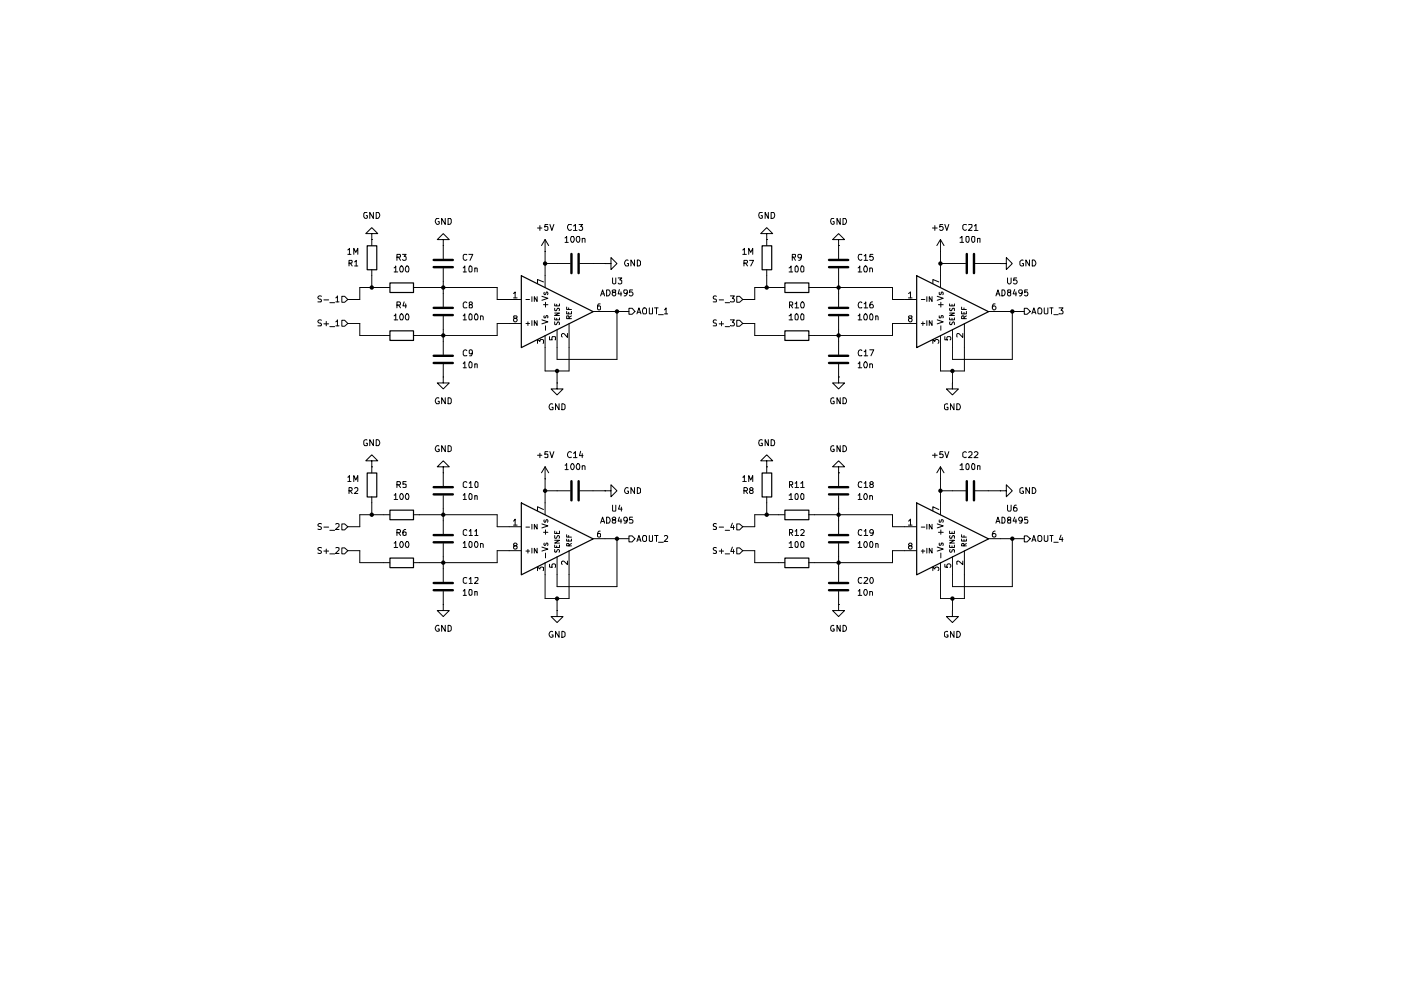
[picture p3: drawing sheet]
<svg xmlns="http://www.w3.org/2000/svg" width="297mm" height="210mm" viewBox="0 0 297 210" stroke-linecap="round" stroke-linejoin="round" font-family="sans-serif">
<path d="M161.6 100.3h2v5.1h-2zM166.4 118.3h5.1v2.1h-5.1zM166.4 108.2h5.1v2h-5.1z" fill="none" stroke="#000" stroke-width=".25"/>
<path d="M162.6 97.7h1.2l-1.2-1.3-1.3 1.3h1.3v1.3M162.6 99h.1M162.6 99v1.2M162.6 105.3v1.3M165.1 119.3h1.3M165.1 109.1h1.3M171.4 119.3h1.3M171.4 109.1h1.3M201.9 129.5v1.2h1.3l-1.3 1.3-1.2-1.3h1.2M201.9 129.5h.1" fill="none" stroke="#000" stroke-width=".21"/>
<path d="M156.2 111.1h.6l.7 .6-.7 .7h-.6z" fill="#fff"/>
<path d="M151.9 111.1l-.4-.1-.3 .3 .1 .3 .6 .2v.4h-.7M152.5 111.8h.9M153.8 112.4h.9M155.3 110.9l-.4 .9h.8M155.5 111.4v.9M156.2 111.1h.6l.7 .6-.7 .7h-.6z" fill="none" stroke="#000" stroke-width=".21"/>
<path d="M156.2 116.2h.6l.7 .6-.7 .6h-.6z" fill="#fff"/>
<g fill="none" stroke="#000" stroke-width=".21">
<path d="M78.8 49.5h1.3l-1.3-1.2-1.2 1.2h1.2v1.3M78.8 50.8h.1M78.8 50.8v1.3M78.8 57.1v1.3M81.4 71.1h1.2M87.6 71.1h1.3M94 79.9v1.3h1.2l-1.2 1.3-1.3-1.3h1.3M94 79.9h.1M94 62.2v2.8M94 67.1v2.7M94 72.4v2.8M94 77.1v2.8"/>
<path d="M177.8 99h1.3l-1.3-1.3-1.3 1.3h1.3v1.2M199.4 99l-.8 1.2M199.4 99l.8 1.2M199.4 99v2.5M151.9 116.2l-.4-.1-.3 .2 .1 .3 .6 .2v.5h-.7M152.5 116.8h.9M153 116.4v.9M153.8 117.4h.9M155.3 116l-.4 .9h.8M155.5 116.5v.8M156.2 116.2h.6l.7 .6-.7 .6h-.6zM177.8 100.2h.1"/>
<path d="M177.8 100.2v2.8M177.8 105.1v2.8M177.8 110.4v2.8M177.8 115.2v2.8M199.4 101.5h.1M177.8 128.2v1.3h1.3l-1.3 1.2-1.3-1.2h1.3M177.8 128.2h.1M177.8 120.6v2.8M177.8 125.4v2.8"/>
</g>
<path d="M91.9 65.3h4.1M91.9 66.8h4.1M91.9 75.4h4.1M91.9 77h4.1M175.8 103.3h4M175.8 104.8h4M175.8 113.5h4M175.8 115h4M175.8 123.6h4M175.8 125.1h4" fill="none" stroke="#000" stroke-width=".51"/>
<path d="M77.9 52.1h2v5.1h-2zM82.7 70.1h5v2.1h-5z" fill="none" stroke="#000" stroke-width=".25"/>
<path d="M72.5 67.9h.6l.6 .7-.6 .6h-.6z" fill="#fff"/>
<path d="M68.2 67.9l-.6-.1-.2 .3 .2 .4 .5 .1v.5h-.7M68.7 68.7h1M69.2 68.2v.9M69.9 69.3h1.1M71.2 68.2l.3-.4v1.3M71.2 69.1h.7M72.5 67.9h.6l.6 .7-.6 .6h-.6z" fill="none" stroke="#000" stroke-width=".21"/>
<path d="M72.5 62.8h.6l.6 .7-.6 .6h-.6z" fill="#fff"/>
<g fill="none" stroke="#000" stroke-width=".21">
<path d="M94 50.8h1.2l-1.2-1.3-1.3 1.3h1.3v1.3M94 52.1h.1M94 52.1v2.8M94 56.9v2.8M199.1 59.8l-1.3-.5v.8M199.4 58.4v2.6M68.2 62.8l-.6-.1-.2 .3 .2 .4 .5 .1v.5h-.7M68.7 63.6h1M69.9 64.2h1.1M71.2 63.2l.3-.5v1.3M71.2 64h.7M72.5 62.8h.6l.6 .7-.6 .6h-.6z"/>
<path d="M81.4 61h1.2M87.6 61h1.3M191.8 63.5h2.5M191.8 68.6h2.5M192.6 62.2l.4-.3v1.3M192.6 63.2h.8M192.9 67.5l-.3-.4 .2-.1h.5v.4l-.4 .1-.3 .2v.3l.3 .2h.2l.3-.2v-.3l-.3-.2M195.3 63.5h.8M195.3 68.6h.8M195.7 68.2v.8M196.5 62.9v1M196.5 68v1"/>
<path d="M197.6 62.9v1l-.6-1v1M197.6 68v1l-.6-1v1M197.8 72.8v-.8l.4 .4 .3-.4h.3l.3 .2-.2 .6M198.7 62.8l1.3 .4-1.3 .5M198.7 67.8l1.3 .4-1.3 .5M199 64.6h1M199.1 62v.4l.2 .1 .3-.2v-.3l.1-.1a.36 .36 0 0 1 .2 .6M199.1 67v.4h.4l.1-.4 .1-.1 .3 .2-.1 .3M199.4 71.1v2.6M199.5 64.1v1M199.5 69.1v.9M200.3 71.4v.7h.6l-.2-.2 .2-.5 .6 .1 .1 .4-.2 .2"/>
<path d="M201.3 67.4v.4h1.1v-.4M201.3 66.4h1.1l-1.1 .5h1.1M201.3 64.4v.5h1.1v-.5M201.4 68.2v.6h.4l.3-.6 .3 .2v.4M201.4 65.4v.5h.4l.2-.5h.4v.5M201.8 64.5v.4M201.8 67.5v.3M201.9 69.8v3.9M203.9 66v.5h1v-.5M203.9 65.1v.5h1M204.1 70.7v.8l-.9-.8-.3 .2v.6M204.4 67.6v-.5l-.4-.1-.1 .6h1"/>
<path d="M204.4 65.3v.3M204.4 66.2v.3M204.5 68.6v5.1M204.9 67l-.5 .3M209.5 66h2.6M211 64.4l-.4 .1a.92 .92 0 0 0 .1 1.2h.2l.3-.3v-.3l-.3-.2h-.2l-.3 .2M201.9 104.1h2.8M206.8 104.1h2.7M212.1 104.1h1.3v-1.3l1.2 1.3-1.2 1.2v-1.2M212.1 104.1h.1"/>
</g>
<path d="M82.7 60h5v2h-5zM194.4 58.5l15.2 7.6-15.2 7.6z" fill="none" stroke="#000" stroke-width=".25"/>
<path d="M91.9 55.1h4.1M91.9 56.6h4.1M205 102v4.1M206.5 102v4.1" fill="none" stroke="#000" stroke-width=".51"/>
<path d="M217.2 65.4h.6l.6 .6-.6 .6h-.6z" fill="#fff"/>
<g fill="none" stroke="#000" stroke-width=".21">
<path d="M199.4 53.3h.1M199.4 50.8l-.8 1.3M199.4 50.8l.8 1.3M199.4 50.8v2.5M201.9 55.9h2.8M206.8 55.9h2.7M212.1 55.9h1.3v-1.3l1.2 1.3-1.2 1.2v-1.2M212.1 55.9h.1M217.2 65.4h.6l.6 .6-.6 .6h-.6zM218.8 66.5l.4-1.2 .4 1.2M218.9 66.2h.6M220.3 65.3h.3a.84 .84 0 0 1 .1 1.2h-.5l-.2-.1v-.9z"/>
<path d="M221.4 65.3v1.1l.2 .1h.4l.2-.1v-1.1M222.6 65.3h.7M222.9 65.3v1.2M223.4 66.7h1M224.5 65.3h.9l-.4 .5 .4 .2v.4l-.2 .1h-.7M201.9 81.2v1.3h1.3l-1.3 1.2-1.2-1.2h1.2M201.9 81.2h.1"/>
</g>
<path d="M205 53.8v4.1M206.5 53.8v4.1" fill="none" stroke="#000" stroke-width=".51"/>
<path d="M217.2 113.6h.6l.6 .6-.6 .7h-.6z" fill="#fff"/>
<g fill="none" stroke="#000" stroke-width=".21">
<path d="M107.9 111.7h2.6M107.9 116.8h2.6M108.9 110.5l.3-.4v1.2M108.9 111.3h.7M109.1 115.7l-.2-.3 .1-.2 .4-.1 .2 .4-.2 .2h-.4l-.1 .2 .1 .4 .1 .1h.3l.2-.2v-.3l-.2-.2M111.5 111.8h.8M111.5 116.8h.8M111.9 116.5v.8M112.8 111.2v1M112.8 116.2v1.1M113.9 111.2v1l-.6-1v1M113.9 116.2v1.1l-.6-1.1v1.1"/>
<path d="M114.9 111.1l1.3 .4-1.3 .4M114.9 116l1.3 .4-1.3 .4M115.2 108l-1.2-.6v.9M115.2 112.9h1M115.4 110.2l-.1 .3 .3 .2 .1-.4 .3-.1 .2 .1-.1 .4M115.4 115.1l-.1 .4 .2 .2 .2-.2 .1-.4h.3v.6M115.6 106.6v2.5M115.6 119.3v2.5M115.7 112.4v.9M115.7 117.3v1M116.5 119.6v.6l.6 .1v-.7h.6v.7M117.6 116.5v.5l.2 .1 .2-.1 .3-.5 .2 .1v.5"/>
<path d="M117.6 115.6v.5h1v-.5M117.6 114.6h1l-1 .5h1M117.6 113.5l.1 .6h.2l.5-.6a.36 .36 0 0 1 .1 .6M117.6 112.6v.5h1v-.5M118 112.8v.3M118 115.7v.4M118.1 118v3.8M120.1 114.3v.4h1.1v-.4M120.1 113.4v.5h1.1M120.3 119v.7l-.8-.7-.5 .2 .2 .4M120.6 113.5v.4M120.6 114.4v.3"/>
<path d="M120.6 115.7v-.5h-.4l-.1 .5h1.1M120.6 116.8v5M121.2 115.2l-.6 .4M125.7 114.2h2.6M127.3 112.6a.72 .72 0 0 0-.6 .5 .72 .72 0 0 0 .2 .8l.4-.1v-.6l-.4-.1-.2 .3M191.8 111.7h2.5M191.8 116.8h2.5M192.6 110.5l.4-.4v1.2M192.6 111.3h.8M192.9 115.7l-.3-.3 .3-.3 .4 .1v.5l-.7 .2v.3l.3 .2 .4-.1 .1-.1-.1-.5h-.2M195.3 111.8h.8M195.3 116.8h.8"/>
<path d="M195.7 116.5v.8M196.5 111.2v1M196.5 116.2v1.1M197.6 111.2v1l-.6-1v1M197.6 116.2v1.1l-.6-1.1v1.1M198.7 111.1l1.3 .4-1.3 .4M198.7 116l1.3 .4-1.3 .4M199 112.9h1M199.1 108l-1.3-.6v.9M199.1 110.2v.5h.2l.3-.2v-.3h.3v.5M199.1 115.1v.5l.2 .1 .3-.2v-.4h.3v.6M199.4 106.6v2.5"/>
<path d="M199.4 119.3v2.5M199.5 112.4v.9M199.5 117.3v1M200.3 119.6v.6l.6 .1-.2-.2v-.3l.3-.3h.3l.3 .3v.3l-.2 .2M201.3 115.6v.5h1.1v-.5M201.3 114.6h1.1l-1.1 .5h1.1M201.3 112.6v.5h1.1v-.5M201.4 116.5l-.1 .4 .2 .2h.2l.1-.4 .3-.2 .3 .1v.5M201.4 113.5v.6l.4-.1a.42 .42 0 0 1 .6-.4v.5M201.8 112.8v.3M201.8 115.7v.4M201.9 118v3.8"/>
<path d="M203.9 114.3v.4h1v-.4M203.9 113.4v.5h1M204.1 119v.7l-.9-.7h-.3v.6M204.4 115.7v-.4l-.4-.1-.1 .5h1M204.4 113.5v.4M204.4 114.4v.3M204.5 116.8v5M204.9 115.2l-.5 .4M209.5 114.2h2.6M211 112.6a.72 .72 0 0 0-.6 .5 .72 .72 0 0 0 .3 .8l.4-.1a.42 .42 0 0 0-.1-.6 .42 .42 0 0 0-.5 0l-.1 .2M217.2 113.6h.6l.6 .6-.6 .7h-.6zM218.8 114.8l.4-1.3 .4 1.3"/>
<path d="M218.9 114.5h.6M220 113.7l.3-.2a.46 .46 0 0 1 .6 .5v.4a.47 .47 0 0 1-.3 .4 .47 .47 0 0 1-.6-.2zM221.4 113.5v1.1l.3 .2h.2l.3-.2v-1.1M222.6 113.5h.7M222.9 113.5v1.3M223.4 115h1M225 113.5l-.4 .9h.8M225.2 114v.8M114 121v-.8l.5 .4 .2-.4 .5 .1-.1 .7M118.1 129.5v1.2h1.3l-1.3 1.3-1.3-1.3h1.3M118.1 129.5h.1M197.8 121v-.8l.4 .4 .3-.4 .5 .1 .1 .5-.2 .2"/>
</g>
<path d="M110.5 106.6l15.3 7.7-15.3 7.6zM194.4 106.6l15.2 7.7-15.2 7.6z" fill="none" stroke="#000" stroke-width=".25"/>
<path d="M133.3 113.6h.7l.6 .6-.6 .7h-.7z" fill="#fff"/>
<g fill="none" stroke="#000" stroke-width=".21">
<path d="M162.6 49.5h1.2l-1.2-1.2-1.3 1.2h1.3v1.3M162.6 50.8h.1M162.6 50.8v1.3M162.6 57.1v1.3M165.1 61h1.3M171.4 61h1.3M177.8 79.9v1.3h1.3l-1.3 1.3-1.3-1.3h1.3M177.8 79.9h.1M177.8 62.2v2.8M177.8 67.1v2.7M177.8 72.4v2.8M177.8 77.1v2.8"/>
<path d="M115.6 99l-.8 1.2M115.6 99l.7 1.2M115.6 99v2.5M115.6 101.5h.1M118.1 104.1h2.8M122.9 104.1h2.8M128.3 104.1h1.2v-1.3l1.3 1.3-1.3 1.2v-1.2M128.3 104.1h.1M133.3 113.6h.7l.6 .6-.6 .7h-.7zM135 114.8l.5-1.3 .4 1.3M135.1 114.5h.7M136.3 113.7l.3-.2 .5 .2v.9l-.3 .2a.46 .46 0 0 1-.6-.4z"/>
<path d="M137.7 113.5v1.2l.2 .1 .4-.1v-1.2M138.8 113.5h.7M139.2 113.5v1.3M139.6 115h1M140.9 113.7l.4-.2 .3 .4-.8 .9h.8"/>
</g>
<path d="M175.8 75.4h4M175.8 77h4M175.8 65.3h4M175.8 66.8h4M121.2 102v4.1M122.7 102v4.1" fill="none" stroke="#000" stroke-width=".51"/>
<path d="M161.6 52.1h2v5.1h-2zM166.4 60h5.1v2h-5.1z" fill="none" stroke="#000" stroke-width=".25"/>
<path d="M156.2 62.8h.6l.7 .7-.7 .6h-.6z" fill="#fff"/>
<path d="M151.9 62.8l-.4-.1-.3 .3 .1 .3 .6 .3v.3l-.7 .1M152.5 63.6h.9M153.8 64.2h.9M154.9 62.7h.8l-.4 .5 .4 .3v.3l-.2 .2-.6-.1M156.2 62.8h.6l.7 .7-.7 .6h-.6z" fill="none" stroke="#000" stroke-width=".21"/>
<path d="M156.2 67.9h.6l.7 .7-.7 .6h-.6z" fill="#fff"/>
<g fill="none" stroke="#000" stroke-width=".21">
<path d="M115.2 59.8l-1.2-.5v.8M115.6 53.3h.1M115.6 50.8v2.5M115.6 58.4v2.6M115.6 50.8l-.8 1.3M115.6 50.8l.7 1.3M118.1 55.9h2.8M122.9 55.9h2.8M177.8 50.8h1.3l-1.3-1.3-1.3 1.3h1.3v1.3M177.8 52.1h.1M177.8 52.1v2.8M177.8 56.9v2.8"/>
<path d="M107.9 63.5h2.6M107.9 68.6h2.6M108.9 62.2l.3-.3v1.3M108.9 63.2h.7M109.1 67.5l-.2-.3 .1-.2h.5l.1 .1v.3l-.6 .2-.1 .1 .1 .5h.1h.3l.2-.2v-.3l-.2-.2M111.5 63.5h.8M111.5 68.6h.8M111.9 68.2v.8M112.8 62.9v1M112.8 68v1M113.9 62.9v1l-.6-1v1M113.9 68v1l-.6-1v1"/>
<path d="M114 72.8v-.8l.5 .4 .2-.4 .4 .1v.7M114.9 62.8l1.3 .4-1.3 .5M114.9 67.8l1.3 .4-1.3 .5M115.2 64.6h1M115.4 62l-.1 .3 .3 .2 .4-.6 .2 .2-.1 .4M115.4 67v.4h.3v-.3l.3-.2 .2 .2-.1 .3M115.6 71.1v2.6M115.7 64.1v1M115.7 69.1v.9M116.5 71.4v.7h.6v-.7l.7 .1-.1 .6M117.6 68.2l.1 .6h.2l.4-.6 .3 .3-.1 .3M117.6 67.4v.4h1v-.4"/>
<path d="M117.6 66.4h1l-1 .5h1M117.6 65.4l.1 .5h.2l.3-.5h.3v.5M117.6 64.4v.5h1v-.5M118 64.5v.4M118 67.5v.3M118.1 69.8v3.9M120.1 66v.5h1.1v-.5M120.1 65.1v.5h1.1M120.3 70.7v.8l-.8-.8-.5 .3v.3l.2 .2M120.6 65.3v.3M120.6 66.2v.3M120.6 67.6v-.6h-.4l-.1 .6h1.1"/>
<path d="M120.6 68.6v5.1M121.2 67l-.6 .3M125.7 66h2.6M127.3 64.4l-.5 .1-.1 .9 .2 .3 .4-.2v-.5l-.1-.1h-.5v.2M151.9 67.9l-.4-.1-.3 .3 .1 .3 .6 .3v.3l-.7 .1M152.5 68.7h.9M153 68.2v.9M153.8 69.3h.9M154.9 67.8h.8l-.4 .5 .4 .3v.3l-.2 .2-.6-.1M156.2 67.9h.6l.7 .7-.7 .6h-.6zM165.1 71.1h1.3M171.4 71.1h1.3"/>
<path d="M118.1 81.2v1.3h1.3l-1.3 1.2-1.3-1.2h1.3M118.1 81.2h.1"/>
</g>
<path d="M110.5 58.5l15.3 7.6-15.3 7.6zM166.4 70.1h5.1v2.1h-5.1z" fill="none" stroke="#000" stroke-width=".25"/>
<path d="M121.2 53.8v4.1M122.7 53.8v4.1M175.8 55.1h4M175.8 56.6h4" fill="none" stroke="#000" stroke-width=".51"/>
<path d="M133.3 65.4h.7l.6 .6-.6 .6h-.7z" fill="#fff"/>
<g fill="none" stroke="#000" stroke-width=".21">
<path d="M128.3 55.9h1.2v-1.3l1.3 1.3-1.3 1.2v-1.2M128.3 55.9h.1M133.3 65.4h.7l.6 .6-.6 .6h-.7zM135 66.5l.5-1.2 .4 1.2M135.1 66.2h.7M136.4 65.4l.4-.1 .3 .2v.9l-.2 .1h-.5a1.05 1.05 0 0 1 0-1.1zM137.7 65.3l.1 1.2h.5v-1.2M138.8 65.3h.7M139.2 65.3v1.2M139.6 66.7h1M140.9 65.7l.3-.4v1.2M140.9 66.5h.7"/>
<path d="M78.8 97.7h1.3l-1.3-1.3-1.2 1.3h1.2v1.3M78.8 99h.1M78.8 99v1.2M94 99h1.2l-1.2-1.3-1.3 1.3h1.3v1.2M78.8 105.3v1.3M81.4 109.1h1.2M87.6 109.1h1.3M94 100.2h.1M94 100.2v2.8M94 105.1v2.8M94 110.4v2.8M94 115.2v2.8"/>
<path d="M94 128.2v1.3h1.2l-1.2 1.2-1.3-1.2h1.3M94 128.2h.1M94 120.6v2.8M94 125.4v2.8"/>
</g>
<path d="M91.9 103.3h4.1M91.9 104.8h4.1M91.9 113.5h4.1M91.9 115h4.1M91.9 123.6h4.1M91.9 125.1h4.1" fill="none" stroke="#000" stroke-width=".51"/>
<path d="M77.9 100.3h2v5.1h-2zM82.7 108.2h5v2h-5z" fill="none" stroke="#000" stroke-width=".25"/>
<path d="M72.5 111.1h.6l.6 .6-.6 .7h-.6z" fill="#fff"/>
<path d="M68.2 111.1l-.6-.1-.2 .3 .2 .3 .5 .2 .1 .2a.48 .48 0 0 1-.8 .2M68.7 111.8h1M69.9 112.4h1.1M71.2 111.2l.2-.2 .4 .1 .1 .5-.8 .7h.8M72.5 111.1h.6l.6 .6-.6 .7h-.6z" fill="none" stroke="#000" stroke-width=".21"/>
<path d="M72.5 116.2h.6l.6 .6-.6 .6h-.6z" fill="#fff"/>
<g fill="none" stroke="#000" stroke-width=".21">
<path d="M73.7 53l.4-.3v1.2M73.7 53.9h.7M74 55.8h.6v-.6h-.6v1.2M74.3 55.8l.4 .6M75 53.9v-1.2l.4 .8 .5-.8v1.2M75.2 55.5l.3-.3v1.2M75.2 56.4h.7M77.8 45h-.5l-.2 .3v.7l.2 .2 .3 .1 .3-.2v-.4h-.3M78.8 58.4v2.6M79.2 45v1.3l-.8-1.3v1.3M79.8 45h.5a.72 .72 0 0 1 .2 .9 .72 .72 0 0 1-.7 .4zM83.6 56.8l.3-.4v1.3"/>
<path d="M83.6 57.7h.7M84.2 54.5h.6v-.6h-.6v1.3M84.5 54.5l.4 .7M84.9 56.5l.2-.1a.76 .76 0 0 1 .2 1.3h-.4l-.1-.2v-.6zM85.3 53.9h.8l-.4 .5 .4 .1v.5l-.2 .2h-.4l-.2-.2M86.3 56.4a.76 .76 0 0 1 .2 1.3h-.3a.8 .8 0 0 1 .1-1.3zM93 46.3h-.5a.66 .66 0 0 0-.2 .8 .66 .66 0 0 0 .7 .4l.1-.5h-.2M94 59.7v2.5M94.4 46.3v1.3l-.8-1.3v1.3M95 46.3h.5l.2 .3v.6a.52 .52 0 0 1-.7 .4zM98.2 56.8l.4-.4v1.3M98.2 57.7h.7"/>
<path d="M99 54l-.6-.1-.2 .3v.7l.2 .2 .3 .1 .3-.2M99.4 53.9h.8l-.5 1.3M99.7 56.4l.4 .2v.9l-.2 .2h-.3l-.2-.5 .1-.6zM100.7 57l.1-.2 .4 .1v.8M100.7 56.8v.9M114 48.3h.9M114.5 47.8v1.1M115.6 55.9h2.5M115.6 53.3v5.1M116.2 47.6h-.6l-.1 .6 .2-.2h.3l.2 .2v.5l-.2 .2h-.3l-.2-.2M116.6 47.6l.4 1.3 .4-1.3M119.8 50.5l.3-.4v1.3"/>
<path d="M119.8 51.4h.7M121.2 50.1h.4a.82 .82 0 0 1-.3 1.3 .89 .89 0 0 1-.1-1.3zM121.2 47.7l-.6-.1a.66 .66 0 0 0-.3 .8 .66 .66 0 0 0 .8 .4l.1-.1M121.6 47.9l.4-.3v1.3M121.6 48.9h.7M122.3 50.3l.1-.2h.4a.82 .82 0 0 1-.3 1.3 .85 .85 0 0 1-.2-1.1zM122.8 47.6h.7l-.4 .4 .4 .3-.1 .5-.5 .1-.1-.2M123.4 50.6l.6-.1v.9M123.4 50.5v.9M125.7 55.9h2.6M129.9 58.9v1.1l.2 .2 .5-.2v-1.1M131.1 58.9h.7l-.4 .5 .4 .1v.5l-.2 .2h-.4l-.1-.2"/>
<path d="M133.2 55.2a.66 .66 0 0 0-.8 .4 .66 .66 0 0 0 .3 .8l.6-.1v-.4h-.3M134.5 55.1v1.3l-.7-1.3v1.3M135.1 55.1h.3l.4 .4v.6l-.2 .3h-.5zM157.5 53l.3-.3v1.2M157.5 53.9h.7M157.7 55.8h.6l.2-.4-.2-.2h-.6v1.2M158.1 55.8l.4 .6M158.7 53.9v-1.2l.5 .8 .4-.8v1.2M158.9 55.2h.9l-.6 1.2M161.6 45h-.5a.66 .66 0 0 0-.2 .8 .66 .66 0 0 0 .7 .4v-.5h-.2M162.6 58.4v2.6M162.9 45v1.3l-.7-1.3v1.3"/>
<path d="M163.5 45h.5a.72 .72 0 0 1 .2 .9 .72 .72 0 0 1-.7 .4zM167.3 56.8l.4-.4v1.3M167.3 57.7h.8M168 54.5h.6l.1-.5-.7-.1v1.3M168.2 54.5l.5 .7M168.8 56.4a.82 .82 0 0 1 .3 1.3h-.4l-.1-.2v-.9zM169.9 54.4l-.2 .3h-.3l-.2-.3v-.3l.1-.2h.5a.84 .84 0 0 1-.3 1.3h-.2M170 56.4l.4 .2v.9l-.1 .2h-.4l-.1-.5v-.6zM176.8 46.3a.65 .65 0 0 0-.7 .5 .65 .65 0 0 0 .4 .8l.4-.2v-.4h-.3M177.8 59.7v2.5M178.1 46.3v1.3l-.6-1.3v1.3M178.7 46.3h.5a.72 .72 0 0 1 .3 .8 .72 .72 0 0 1-.8 .5z"/>
<path d="M181.9 56.8l.4-.4v1.3M181.9 57.7h.8M182.7 54l-.5-.1a.66 .66 0 0 0-.2 .8 .66 .66 0 0 0 .7 .4v-.1M183.2 54.3l.4-.4v1.3M183.2 55.2h.8M183.3 56.5l.2-.1a.76 .76 0 0 1 .2 1.3h-.4l-.1-.2-.1-.6zM184.4 57l.2-.2 .3 .1 .1 .8M184.4 56.8v.9M185.1 53.9h-.6l-.1 .6 .2-.1h.3l.3 .2v.3l-.3 .3h-.3l-.2-.2M197.7 48.3h1M198.2 47.8v1.1M199.4 53.3v5.1"/>
<path d="M199.4 55.9h2.5M199.9 47.6h-.6l-.1 .6 .2-.2h.3l.3 .3v.3l-.3 .3h-.3l-.2-.2M200.3 47.6l.4 1.3 .5-1.3M203.5 50.5l.5-.4v1.3M203.5 51.4h.8M204.8 50.3l.2-.2h.3a.82 .82 0 0 1-.2 1.3l-.3-.3zM204.9 47.7l-.5-.1-.3 .2v.7l.5 .4 .3-.2M205.4 47.7l.6-.1 .1 .5-.8 .8h.8M206.1 50.2l.4-.1 .2 .2v.8l-.3 .3-.3-.2zM206.6 47.9l.3-.3v1.3M206.6 48.9h.7M207.3 50.6l.5-.1v.9"/>
<path d="M207.3 50.5v.9M209.5 55.9h2.6M213.6 58.9v1l.3 .3h.2l.3-.3v-1M215.6 58.9h-.6l-.1 .6 .2-.1h.3l.2 .2v.3l-.2 .3h-.3l-.2-.2M216.9 55.2l-.2-.1-.5 .4v.6l.3 .3 .5-.1v-.4h-.3M218.3 55.1v1.3l-.8-1.3v1.3M218.9 55.1a.71 .71 0 0 1 .7 .5 .71 .71 0 0 1-.2 .8h-.5zM73.7 68.6h2.6v2.5h5.1M81.4 61h-5.1v2.5h-2.6M83.6 67l.3-.5v1.3M83.6 67.8h.7M84.2 64.7h.6v-.6l-.6-.1v1.3"/>
<path d="M84.5 64.7l.4 .6M84.9 66.6l.2-.1a.76 .76 0 0 1 .2 1.3h-.4l-.1-.2v-.5zM85.7 64l-.3 .9h.8M86 64.4v.9M86.3 66.5a.76 .76 0 0 1 .2 1.3h-.3a.8 .8 0 0 1 .1-1.3zM88.9 61h16.5v2.5h2.5M94 69.8v2.6M98.2 67l.4-.5v1.3M98.2 77.1l.4-.4v1.3M98.2 67.8h.7M98.2 78h.7M99 64.2l-.4-.2-.4 .3v.7l.2 .3 .6-.1"/>
<path d="M99 74.3l-.4-.1-.4 .3v.7l.2 .2h.6M99.7 66.5l.4 .3v.8l-.2 .2h-.3l-.2-.4 .1-.7zM99.7 76.7l.4 .3v.7l-.2 .3h-.3l-.2-.4 .1-.7zM99.7 64.6l-.2-.4 .2-.2 .4 .1v.4l-.6 .2v.5l.6 .1 .1-.4-.3-.3M100.2 74.8l-.3 .2h-.2l-.2-.2v-.5l.4-.1 .3 .2-.2 1h-.4M100.7 77.3l.1-.2 .4 .1v.8M100.7 77.1v.9M100.8 66.6l.1-.1a.76 .76 0 0 1 .3 1.3h-.4l-.1-.2-.1-.5zM101.9 67.1l.1-.1 .4 .1v.7M101.9 67v.8M107.9 68.6h-2.5v2.5h-16.5M115.6 73.7v5h5v-5"/>
<path d="M118.1 78.7v2.5M127.3 62.7l.5-1.2 .4 1.2M127.5 62.3h.6M128.3 66h5M128.6 61.5h.5a.72 .72 0 0 1 .2 .8 .72 .72 0 0 1-.7 .4zM130 62l-.2-.4 .2-.1h.5v.4l-.5 .1-.2 .2v.3l.2 .2h.3l.3-.2-.1-.4-.2-.1M130.8 66v10.2h-12.7v-2.5M131.3 61.4l-.2 .9h.7M131.7 61.9v.8M133 62l-.2 .2-.5-.1v-.6h.5l.2 .1-.1 .8-.1 .3h-.5M134.1 61.5h-.6l-.1 .6 .2-.2h.3l.3 .2v.4l-.3 .2h-.3l-.2-.1M157.5 68.6h2.5v2.5h5.1"/>
<path d="M165.1 61h-5.1v2.5h-2.5M167.3 67l.4-.5v1.3M167.3 67.8h.8M167.4 64.7h.6l.1-.5-.7-.2v1.3M167.6 64.7l.5 .6M168.6 64.4l.3-.4v1.3M168.6 65.3h.7M168.8 66.5a.82 .82 0 0 1 .3 1.3h-.4l-.1-.2v-.8zM169.9 64.1l.2-.1a.76 .76 0 0 1 .2 1.3h-.4l-.1-.2v-.6zM170 66.5l.4 .3v.8l-.1 .2h-.4l-.1-.4v-.7zM172.7 61h16.5v2.5h2.6M177.8 69.8v2.6"/>
<path d="M181.9 77.1l.4-.4v1.3M181.9 67l.4-.5v1.3M181.9 67.8h.8M181.9 78h.8M182.7 74.3a.66 .66 0 0 0-.7 .3 .66 .66 0 0 0 .2 .8h.5M182.7 64.2v-.1a.66 .66 0 0 0-.7 .4 .66 .66 0 0 0 .2 .8l.5-.1M183.2 74.6l.4-.4v1.2M183.2 64.4l.4-.4v1.3M183.2 75.4h.8M183.2 65.3h.8M183.3 76.8l.2-.1a.76 .76 0 0 1 .2 1.3l-.4-.1a.94 .94 0 0 1 0-1.1zM183.3 66.6l.2-.1a.76 .76 0 0 1 .2 1.3h-.4l-.1-.2-.1-.5z"/>
<path d="M184.4 77.3l.2-.2 .4 .2v.7M184.4 74.2h.9l-.6 1.2M184.4 77.1v.9M184.7 66.5a.82 .82 0 0 1 .2 1.3h-.3l-.2-.2v-.8zM185 64l-.4 .2a.94 .94 0 0 0 0 1.1h.4l.2-.2v-.3l-.3-.3h-.2l-.3 .3M185.7 67.1l.1-.1 .3 .1 .1 .7M185.7 67v.8M191.8 68.6h-2.6v2.5h-16.5M199.4 73.7v5h5.1v-5M201.9 78.7v2.5M211.2 62.7l.4-1.2 .4 1.2M211.2 62.3h.6"/>
<path d="M212.1 66h5.1M212.4 61.5a.65 .65 0 0 1 .7 .5 .65 .65 0 0 1-.4 .7h-.3zM213.9 62l-.3-.3 .1-.2h.5l.1 .4-.4 .1-.3 .2v.3l.3 .2 .4-.1v-.5l-.2-.1M214.6 66v10.2h-12.7v-2.5M215.1 61.4l-.3 .9h.8M215.4 61.9v.8M216.7 62l-.2 .2h-.3l-.2-.2v-.4l.2-.1h.4a.93 .93 0 0 1-.2 1.2h-.2M217.8 61.5h-.5v.6l.1-.2 .4 .1v.7h-.4l-.1-.1M77.8 93.3h-.5l-.2 .3v.6l.2 .3 .6-.1v-.4h-.3M79.2 93.2v1.3l-.8-1.3v1.3M79.8 93.2a.71 .71 0 0 1 .7 .5 .71 .71 0 0 1-.2 .8h-.5zM93 84.4a.66 .66 0 0 0-.7 .4 .66 .66 0 0 0 .2 .8l.6-.1v-.4h-.2"/>
<path d="M93 94.6a.59 .59 0 0 0-.7 .6 .59 .59 0 0 0 .8 .5v-.5h-.2M94.4 84.3v1.3l-.8-1.3v1.3M94.4 94.5v1.3l-.8-1.3v1.3M95 84.3a.52 .52 0 0 1 .7 .4v.6l-.2 .3h-.5zM95 94.5a.52 .52 0 0 1 .7 .3v.7l-.7 .3zM114 96.5h.9M114.5 96.1v.9M116.2 95.8h-.6l-.1 .6h.7v.5h-.7M116.6 95.8l.4 1.2 .4-1.2M117.2 85.7a.66 .66 0 0 0-.8 .4 .66 .66 0 0 0 .3 .8l.6-.1v-.4h-.3M118.5 85.6v1.3l-.7-1.3v1.3M119.1 85.6h.3l.4 .3v.7l-.3 .3h-.4z"/>
<path d="M119.8 98.6l.3-.3v1.3M119.8 99.6h.7M121.2 98.4a.6 .6 0 0 1 .6 .5 .6 .6 0 0 1-.5 .7l-.3-.5zM121.2 95.9a.61 .61 0 0 0-.9 .3 .61 .61 0 0 0 .4 .8l.5-.1M121.6 96.1l.4-.3v1.2M121.6 97h.7M122.5 98.3a.71 .71 0 0 1 .5 .6 .71 .71 0 0 1-.4 .7 .69 .69 0 0 1-.5-.6 .69 .69 0 0 1 .4-.7zM123.1 95.7l-.2 .9h.7M123.4 98.9l.3-.2 .3 .2v.7M123.4 96.2v.8M123.4 98.7v.9M161.6 93.3l-.3-.1-.3 .2v.9l.1 .2h.5v-.5h-.2"/>
<path d="M162.9 93.2v1.3l-.7-1.3v1.3M163.5 93.2l.7 .2 .1 .6-.3 .5h-.5zM176.8 94.6l-.1-.1a.64 .64 0 0 0-.6 .6 .64 .64 0 0 0 .5 .7l.3-.1v-.5h-.3M176.8 84.4l-.3-.1a.65 .65 0 0 0-.4 .8 .65 .65 0 0 0 .7 .5l.1-.5h-.3M178.1 94.5v1.3l-.6-1.3v1.3M178.1 84.3v1.3l-.6-1.3v1.3M178.7 94.5a.65 .65 0 0 1 .8 .6 .65 .65 0 0 1-.8 .7zM178.7 84.3a.71 .71 0 0 1 .8 .5 .71 .71 0 0 1-.3 .8h-.5zM197.7 96.5h1M198.2 96.1v.9M199.9 95.8h-.6l-.1 .6h.7v.5h-.7M200.3 95.8l.4 1.2 .5-1.2"/>
<path d="M200.9 85.7l-.2-.1-.5 .3v.7l.3 .3 .5-.1v-.4h-.3M202.3 85.6v1.3l-.8-1.3v1.3M202.9 85.6a.71 .71 0 0 1 .7 .4 .71 .71 0 0 1-.2 .9h-.5zM203.5 98.6l.5-.3v1.3M203.5 99.6h.8M204.9 95.9l-.3-.1-.5 .3v.7l.5 .2 .3-.1M205.1 98.3a.75 .75 0 0 1 .1 1.3l-.4-.3v-.7zM205.4 95.9l.2-.1h.4l.1 .6-.8 .6h.8M206.2 98.3l.5 .3v.7l-.5 .3a.9 .9 0 0 1 0-1.3zM206.6 95.9l.2-.1h.3l.2 .3v.3l-.8 .6h.8M207.3 98.9l.1-.2 .4 .1v.8M207.3 98.7v.9"/>
<path d="M68.2 116.2l-.6-.1-.2 .2 .1 .3 .6 .2 .1 .3a.48 .48 0 0 1-.8 .2M68.7 116.8h1M69.2 116.4v.9M69.9 117.4h1.1M71.2 116.2h.7v.4l-.8 .7h.8M72.5 116.2h.6l.6 .6-.6 .6h-.6zM73.7 101.2l.4-.4v1.3M73.7 116.8h2.6v2.5h6.3M73.7 102.1h.7M74 104.1l.6-.1v-.5l-.6-.1v1.2M74.3 104.1l.4 .5M75 102.1v-1.3l.4 1 .5-1v1.3"/>
<path d="M75.2 103.5l.2-.1h.3l.2 .1v.5l-.8 .6h.8M78.8 106.6v2.5M81.4 109.1h-5.1v2.6h-2.6M83.6 105l.3-.4v1.3M83.6 115.1l.3-.3v1.3M83.6 116.1h.7M83.6 105.9h.7M84.2 102.8l.6-.1v-.5l-.6-.1v1.3M84.2 112.9h.6v-.5l-.6-.1v1.2M84.5 102.8l.4 .6M84.5 112.9l.4 .6M84.9 104.7a.6 .6 0 0 1 .7 .5 .6 .6 0 0 1-.5 .7l-.3-.5z"/>
<path d="M84.9 114.9a.6 .6 0 0 1 .7 .5 .6 .6 0 0 1-.5 .7l-.3-.5zM86 112.3h-.2l-.4 .3v.9h.7v-.6l-.4-.1-.3 .1v.1M86.1 102.1h-.7v.6h.7v.6h-.7M86.3 104.6a.71 .71 0 0 1 .4 .7 .71 .71 0 0 1-.3 .6 .69 .69 0 0 1-.5-.6 .69 .69 0 0 1 .4-.7zM86.3 114.8a.71 .71 0 0 1 .4 .6 .71 .71 0 0 1-.3 .7 .69 .69 0 0 1-.5-.6 .69 .69 0 0 1 .4-.7zM88.9 109.1h16.5v2.6h2.5M94 107.9v2.5M94 118v2.6M98.2 105l.4-.4v1.3M98.2 115.1l.4-.3v1.3M98.2 116.1h.7M98.2 105.9h.7"/>
<path d="M99 102.3l-.3-.2-.4 .2-.1 .8a.55 .55 0 0 0 .8 .2M99 112.4l-.3-.1-.4 .1-.1 .9a.55 .55 0 0 0 .8 .2M99.5 102.4l.3-.3v1.3M99.5 112.6l.3-.3v1.2M99.5 113.5h.7M99.5 103.4h.7M99.7 104.6l.4 .3v.8l-.4 .2a.9 .9 0 0 1 0-1.3zM99.7 114.8l.4 .3v.7l-.4 .3a.9 .9 0 0 1 0-1.3zM100.7 105.2l.1-.1 .4 .1v.7M100.7 112.6l.3-.3v1.2M100.7 105.1v.8M100.7 113.5h.6"/>
<path d="M100.8 114.9a.6 .6 0 0 1 .6 .5 .6 .6 0 0 1-.5 .7l-.3-.5zM100.9 102.1l.4 .3v.7l-.4 .3a.9 .9 0 0 1 0-1.3zM101.9 115.3l.3-.1 .2 .2v.7M101.9 115.2v.9M107.9 116.8h-2.5v2.5h-17.8M115.6 104.1h2.5M115.6 101.5v5.1M125.7 104.1h2.6M127.3 110.9l.5-1.3 .4 1.3M127.5 110.6h.6M128.3 114.2h5M128.6 109.6a.71 .71 0 0 1 .7 .5 .71 .71 0 0 1-.2 .8h-.5z"/>
<path d="M129.9 107.1l.1 1.3 .6-.1v-1.2M130 110.2l-.2-.3 .2-.3 .5 .1v.5h-.5l-.2 .3 .2 .4h.5l.1-.4-.1-.3h-.2M130.8 114.2v10.2h-12.7v-2.6M131.3 109.6l-.2 .9h.7M131.4 107.1l-.3 .8h.8M131.7 110.1v.8M131.7 107.5v.9M133 110.2l-.2 .3-.5-.1v-.7l.5-.1 .2 .3v.5l-.2 .5h-.5M133.2 103.5a.59 .59 0 0 0-.8 .6 .59 .59 0 0 0 .9 .5v-.5h-.3M134.1 109.6h-.6l-.1 .6h.7v.6h-.7M134.5 103.4v1.2l-.7-1.2v1.2M135.1 103.4h.3l.4 .3v.7l-.4 .2h-.3z"/>
<path d="M157.5 101.2h.1l.2-.4v1.3M157.5 116.8h2.5v2.5h5.1M157.5 102.1h.7M157.7 104.1l.7-.1 .1-.4-.3-.2h-.5v1.2M158.1 104.1l.4 .5M158.7 102.1v-1.3l.5 1 .4-1v1.3M159.2 104l-.3-.4 .3-.2h.2l.3 .3-.8 .4 .1 .5h.2h.2l.3-.2v-.3l-.3-.1M162.6 106.6v2.5M165.1 109.1h-5.1v2.6h-2.5M167.3 115.1l.4-.3v1.3M167.3 105l.4-.4v1.3M167.3 116.1h.8"/>
<path d="M167.3 105.9h.8M167.4 112.9h.7v-.5l-.7-.1v1.2M167.4 102.8l.7-.1v-.4l-.7-.2v1.3M167.6 112.9l.5 .6M167.6 102.8l.5 .6M168.6 112.6l.3-.3v1.2M168.6 102.4l.3-.3v1.3M168.6 113.5h.7M168.6 103.4h.7M168.8 114.8a.75 .75 0 0 1 .2 1.3l-.4-.3v-.7zM168.8 104.6a.75 .75 0 0 1 .2 1.3l-.4-.2v-.8zM169.8 112.4l.1-.1h.4l.2 .2-.1 .4-.6 .6h.7"/>
<path d="M169.8 102.4l.4-.3v1.3M169.8 103.4h.7M170 114.8l.4 .3v.7l-.4 .3a.9 .9 0 0 1 0-1.3zM170 104.6l.4 .3v.8l-.4 .2a.9 .9 0 0 1 0-1.3zM172.7 109.1h16.5v2.6h2.6M177.8 107.9v2.5M177.8 118v2.6M181.9 105l.4-.4v1.3M181.9 115.1l.4-.3v1.3M181.9 116.1h.8M181.9 105.9h.8M182.7 102.3l-.2-.2a.61 .61 0 0 0-.6 .7 .61 .61 0 0 0 .8 .5"/>
<path d="M182.7 112.4l-.2-.1a.61 .61 0 0 0-.6 .7 .61 .61 0 0 0 .8 .5M183.2 102.4l.4-.3v1.3M183.2 112.6l.4-.3v1.2M183.2 113.5h.8M183.2 103.4h.8M183.3 104.7a.6 .6 0 0 1 .7 .5 .6 .6 0 0 1-.5 .7l-.4-.5zM183.3 114.9a.6 .6 0 0 1 .7 .5 .6 .6 0 0 1-.5 .7l-.4-.5zM184.4 105.2l.2-.1 .4 .1v.7M184.4 105.1v.8M184.7 114.8a.75 .75 0 0 1 .1 1.3l-.4-.3v-.7zM184.7 102.7l-.3-.3 .3-.3h.2l.3 .3-.8 .5v.2l.3 .3h.2l.3-.3v-.2l-.3-.2M185.2 112.9l-.2 .1h-.4l-.2-.1v-.4l.3-.2h.2a.92 .92 0 0 1 .1 1.2h-.4"/>
<path d="M185.7 115.3l.3-.1 .2 .2v.7M185.7 115.2v.9M191.8 116.8h-2.6v2.5h-16.5M199.4 101.5v5.1M199.4 104.1h2.5M209.5 104.1h2.6M211.2 110.9l.4-1.3 .4 1.3M211.2 110.6h.6M212.1 114.2h5.1M212.4 109.6h.3a.65 .65 0 0 1 .4 .8 .65 .65 0 0 1-.7 .5zM213.6 107.1v1l.2 .3h.4l.2-.3v-1M213.9 110.2l-.3-.3 .1-.2 .4-.1 .2 .5-.2 .1h-.4v.7l.6-.1v-.5l-.2-.1"/>
<path d="M214.6 114.2v10.2h-12.7v-2.6M215.1 109.6l-.3 .9h.8M215.4 110.1v.8M215.5 107.1a.76 .76 0 0 0-.4 1.3l.5-.1a.42 .42 0 0 0-.1-.6 .42 .42 0 0 0-.5 0l-.1 .2M216.7 110.2l-.2 .3h-.3l-.2-.3v-.3l.2-.3h.3a.9 .9 0 0 1 0 1.3h-.3M216.9 103.5l-.2-.1-.5 .3 .1 .8 .4 .1h.3v-.5h-.3M217.8 109.6h-.5v.6h.4l.2 .2-.1 .5-.5-.1M218.3 103.4v1.2l-.8-1.2v1.2M218.9 103.4a.65 .65 0 0 1 .7 .6 .65 .65 0 0 1-.7 .6zM93 132.7v-.1a.64 .64 0 0 0-.7 .6 .64 .64 0 0 0 .6 .7l.2-.1v-.5h-.2M94.4 132.6v1.3l-.8-1.3v1.3M95 132.6a.52 .52 0 0 1 .7 .3v.6a.52 .52 0 0 1-.7 .4z"/>
<path d="M98.2 125.3l.4-.3v1.2M98.2 126.2h.7M99 122.5l-.4-.1-.4 .4 .1 .7 .3 .2 .4-.1M99.5 125.1l.3-.1 .3 .2v.8l-.3 .2h-.3zM99.5 122.8l.3-.4v1.3M99.5 123.7h.7M100.7 125.5h.5v.7M100.7 122.5h.6v.4l-.7 .8h.7M100.7 125.4v.8M115.6 121.8v5.1h5v-5.1M117.2 133.9h-.2a.64 .64 0 0 0-.6 .6 .64 .64 0 0 0 .6 .6l.3-.1v-.4h-.3M118.1 126.9v2.6"/>
<path d="M118.5 133.9v1.2l-.7-1.2v1.2M119.1 133.9h.3l.4 .3v.6l-.4 .3h-.3zM176.8 132.7l-.1-.1a.64 .64 0 0 0-.6 .6 .64 .64 0 0 0 .5 .7l.3-.1v-.5h-.3M178.1 132.6v1.3l-.6-1.3v1.3M178.7 132.6a.65 .65 0 0 1 .8 .6 .65 .65 0 0 1-.8 .7zM181.9 125.3l.4-.3v1.2M181.9 126.2h.8M182.7 122.5l-.2-.1a.61 .61 0 0 0-.6 .8 .61 .61 0 0 0 .8 .4M183.2 122.5l.5-.1 .3 .4-.9 .9h.9M183.3 125.1a.61 .61 0 0 1 .7 .4 .61 .61 0 0 1-.4 .7h-.3l-.2-.5zM184.4 125.5l.4-.1 .2 .2v.6M184.4 125.4v.8"/>
<path d="M184.6 122.5a.61 .61 0 0 1 .6 .5 .61 .61 0 0 1-.4 .7l-.2-.1-.2-.4zM199.4 121.8v5.1h5.1v-5.1M200.9 133.9h-.2l-.5 .3 .1 .8 .4 .1 .3-.1v-.4h-.3M201.9 126.9v2.6M202.3 133.9v1.2l-.8-1.2v1.2M202.9 133.9a.65 .65 0 0 1 .7 .6 .65 .65 0 0 1-.7 .6z"/>
</g>
<path d="M82.7 118.3h5v2.1h-5z" fill="none" stroke="#000" stroke-width=".25"/>
<g fill="#000">
<circle cx="115.6" cy="55.9" r=".47"/>
<circle cx="199.4" cy="55.9" r=".47"/>
<circle cx="78.8" cy="61" r=".47"/>
<circle cx="94" cy="71.1" r=".47"/>
<circle cx="94" cy="61" r=".47"/>
<circle cx="118.1" cy="78.7" r=".47"/>
<circle cx="130.8" cy="66" r=".47"/>
<circle cx="162.6" cy="61" r=".47"/>
<circle cx="177.8" cy="71.1" r=".47"/>
<circle cx="177.8" cy="61" r=".47"/>
<circle cx="201.9" cy="78.7" r=".47"/>
<circle cx="214.6" cy="66" r=".47"/>
<circle cx="78.8" cy="109.1" r=".47"/>
<circle cx="94" cy="119.3" r=".47"/>
<circle cx="94" cy="109.1" r=".47"/>
<circle cx="115.6" cy="104.1" r=".47"/>
<circle cx="130.8" cy="114.2" r=".47"/>
<circle cx="162.6" cy="109.1" r=".47"/>
<circle cx="177.8" cy="119.3" r=".47"/>
<circle cx="177.8" cy="109.1" r=".47"/>
<circle cx="199.4" cy="104.1" r=".47"/>
<circle cx="214.6" cy="114.2" r=".47"/>
<circle cx="118.1" cy="126.9" r=".47"/>
<circle cx="201.9" cy="126.9" r=".47"/>
</g>
</svg>
